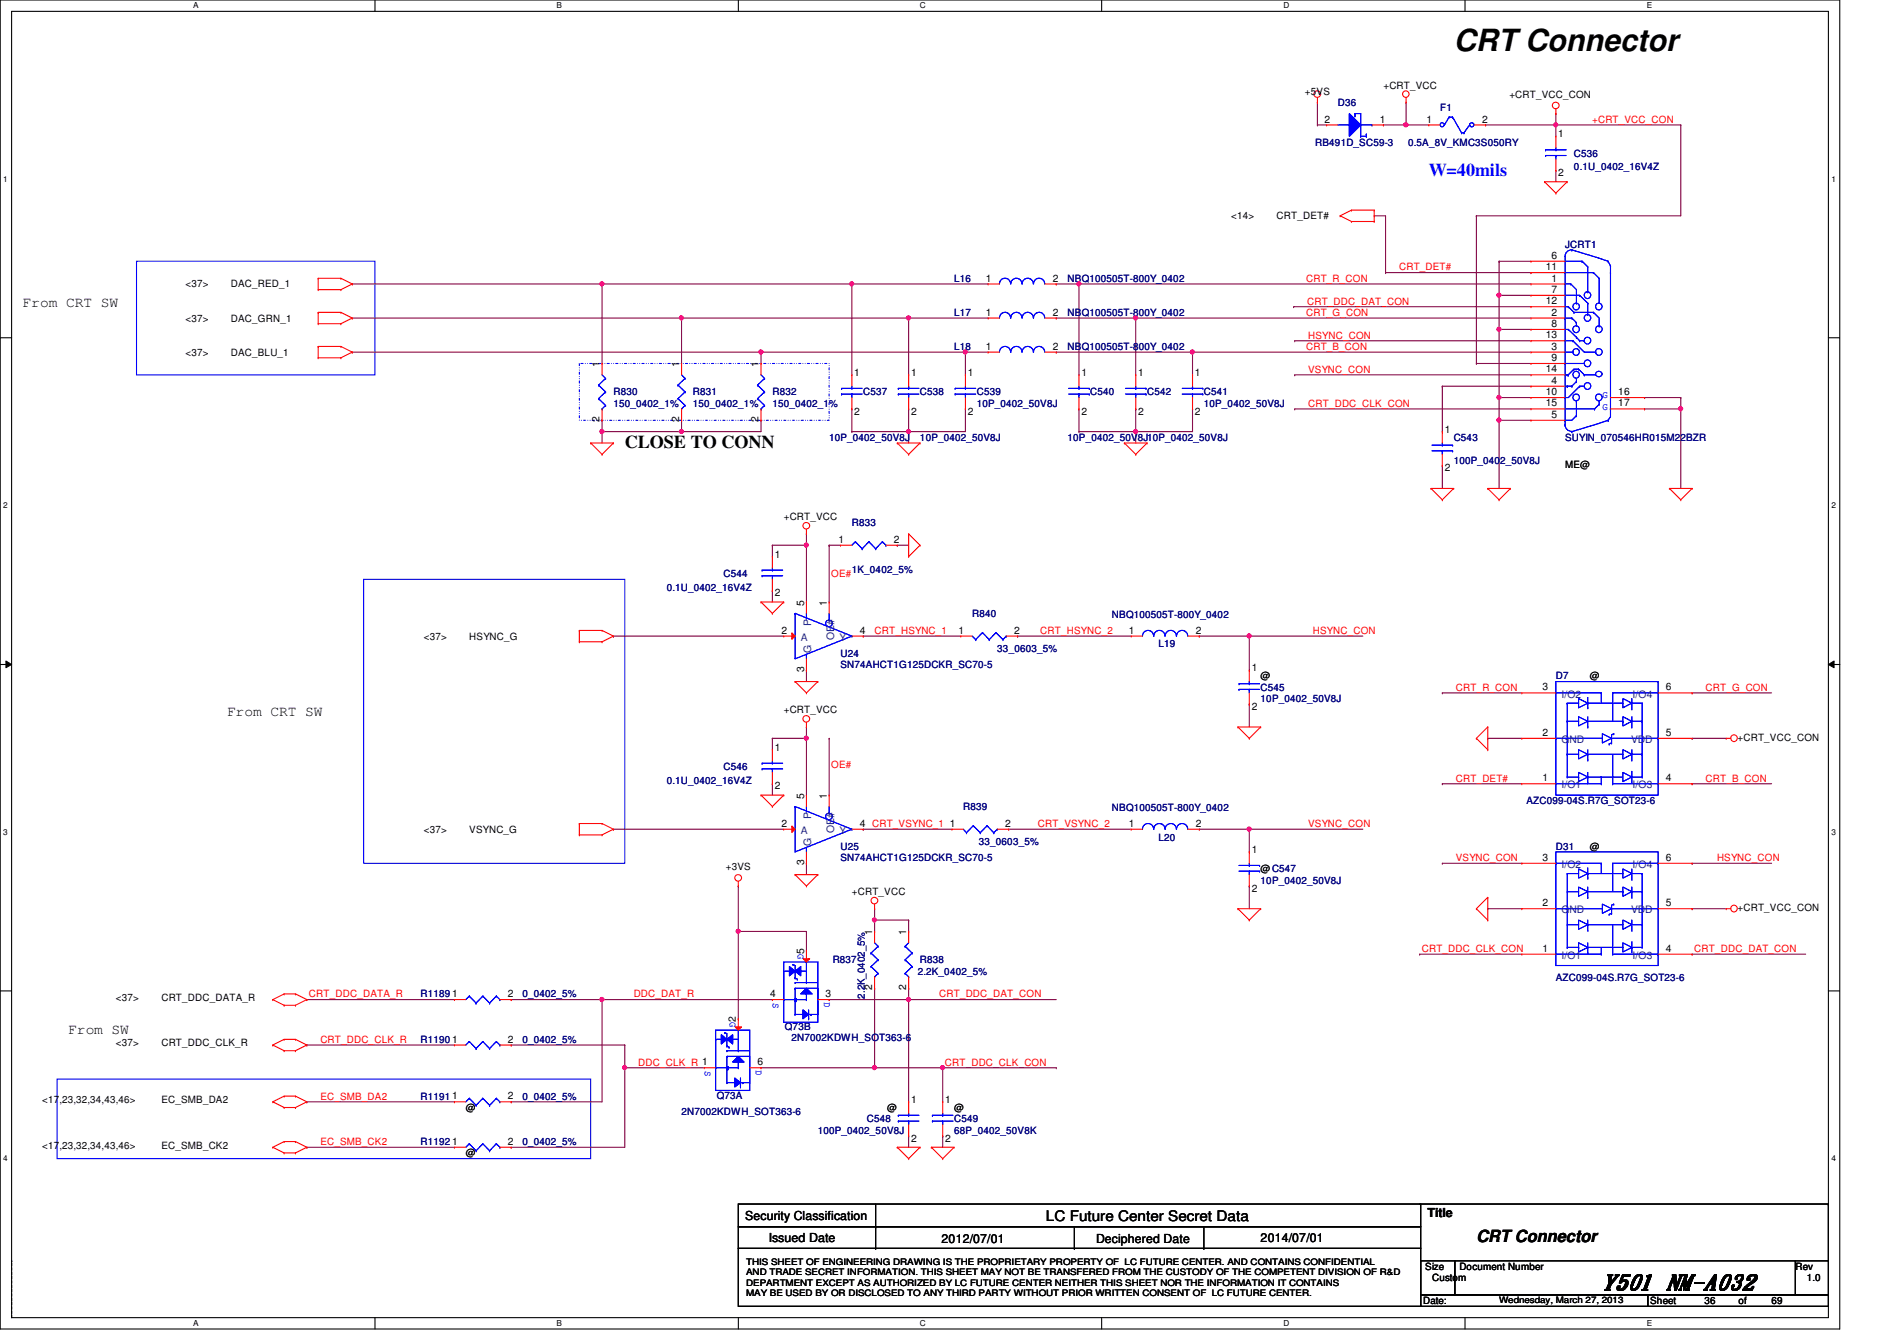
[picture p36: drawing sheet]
<svg xmlns="http://www.w3.org/2000/svg" width="297mm" height="210mm" viewBox="0 0 297 210" stroke-linecap="round" stroke-linejoin="round" font-family="sans-serif">
<defs><g id="words">
<text font-size="4.8" x="227.6" y="8">CRT Connector</text>
<text font-size="3.4" x="250.8" y="201.8">Y501 NM-A032</text>
<text font-size="2.8" fill="#00f" x="223.7" y="27.5">W=40mils</text>
<text font-size="2.8" x="97.8" y="70.1">CLOSE TO CONN</text>
<text font-size="2.6" x="231.2" y="194.4">CRT Connector</text>
<g font-size="2.3">
<text x="3.6" y="48.1">From CRT SW</text>
<text x="35.6" y="112.1">From CRT SW</text>
<text x="10.7" y="161.9">From SW</text>
<text x="163.8" y="191.1">LC Future Center Secret Data</text>
</g>
<g font-size="1.9">
<text x="116.7" y="191">Security Classification</text>
<text x="223.5" y="190.5">Title</text>
<text x="120.4" y="194.4">Issued Date</text>
<text x="147.4" y="194.5">2012/07/01</text>
<text x="171.6" y="194.5">Deciphered Date</text>
<text x="197.4" y="194.4">2014/07/01</text>
</g>
<g font-size="1.6">
<text x="204.3" y="14.9">+5VS</text>
<text x="216.6" y="13.9">+CRT_VCC</text>
<text x="236.3" y="15.3">+CRT_VCC_CON</text>
<text x="207.4" y="19.2">2</text>
<text x="216.1" y="19.2">1</text>
<text x="223.4" y="19.2">1</text>
<text x="232.1" y="19.2">2</text>
<text x="244" y="21.5">1</text>
<text x="244" y="27.6">2</text>
<text x="192.8" y="34.3">&lt;14&gt;</text>
<text x="199.9" y="34.3">CRT_DET#</text>
<text x="242.9" y="40.5">6</text>
<text x="29" y="45">&lt;37&gt;</text>
<text x="36.1" y="45">DAC_RED_1</text>
<text x="154.4" y="44.1">1</text>
<text x="164.8" y="44.1">2</text>
<text x="242.1" y="42.3">11</text>
<text x="242.1" y="47.6">12</text>
<text x="242.9" y="44.1">1</text>
<text x="242.9" y="45.8">7</text>
<text x="29" y="50.3">&lt;37&gt;</text>
<text x="36.1" y="50.3">DAC_GRN_1</text>
<text x="154.4" y="49.4">1</text>
<text x="164.8" y="49.4">2</text>
<text x="242.1" y="53">13</text>
<text x="242.9" y="49.4">2</text>
<text x="242.9" y="51.2">8</text>
<text x="29" y="55.7">&lt;37&gt;</text>
<text x="36.1" y="55.7">DAC_BLU_1</text>
<text x="93.9" y="57.4" transform="rotate(-90 93.9 57.4)">1</text>
<text x="106.3" y="57.4" transform="rotate(-90 106.3 57.4)">1</text>
<text x="118.8" y="57.4" transform="rotate(-90 118.8 57.4)">1</text>
<text x="133.8" y="58.8">1</text>
<text x="142.7" y="58.8">1</text>
<text x="151.5" y="58.8">1</text>
<text x="154.4" y="54.7">1</text>
<text x="164.8" y="54.7">2</text>
<text x="169.3" y="58.8">1</text>
<text x="178.2" y="58.8">1</text>
<text x="187.1" y="58.8">1</text>
<text x="242.1" y="58.3">14</text>
<text x="242.9" y="54.7">3</text>
<text x="242.9" y="56.5">9</text>
<text x="133.8" y="64.9">2</text>
<text x="142.7" y="64.9">2</text>
<text x="151.5" y="64.9">2</text>
<text x="169.3" y="64.9">2</text>
<text x="178.2" y="64.9">2</text>
<text x="187.1" y="64.9">2</text>
<text x="242.1" y="61.8">10</text>
<text x="242.1" y="63.6">15</text>
<text x="242.9" y="60.1">4</text>
<text x="242.9" y="65.4">5</text>
<text x="253.4" y="61.8">16</text>
<text x="253.4" y="63.6">17</text>
<text x="93.9" y="66.1" transform="rotate(-90 93.9 66.1)">2</text>
<text x="106.3" y="66.1" transform="rotate(-90 106.3 66.1)">2</text>
<text x="118.8" y="66.1" transform="rotate(-90 118.8 66.1)">2</text>
<text x="226.2" y="67.7">1</text>
<text x="226.2" y="73.8">2</text>
<text x="245.1" y="73.3">ME@</text>
<text x="122.7" y="81.4">+CRT_VCC</text>
<text x="121.3" y="87.3">1</text>
<text x="131.3" y="85">1</text>
<text x="140" y="85">2</text>
<text x="121.3" y="93.3">2</text>
<text x="125.9" y="94.8" transform="rotate(-90 125.9 94.8)">5</text>
<text x="129.5" y="94.8" transform="rotate(-90 129.5 94.8)">1</text>
<text x="66.4" y="100.1">&lt;37&gt;</text>
<text x="73.5" y="100.1">HSYNC_G</text>
<text x="122.4" y="99.2">2</text>
<text x="134.6" y="99.2">4</text>
<text x="150.1" y="99.2">1</text>
<text x="158.8" y="99.2">2</text>
<text x="176.8" y="99.2">1</text>
<text x="187.2" y="99.2">2</text>
<text x="125.9" y="105.2" transform="rotate(-90 125.9 105.2)">3</text>
<text x="196" y="105.1">1</text>
<text x="197.4" y="106.3">@</text>
<text x="249" y="106.3">@</text>
<text x="122.7" y="111.7">+CRT_VCC</text>
<text x="196" y="111.1">2</text>
<text x="241.5" y="108.1">3</text>
<text x="260.9" y="108.1">6</text>
<text x="121.3" y="117.5">1</text>
<text x="241.5" y="115.2">2</text>
<text x="260.9" y="115.2">5</text>
<text x="272.1" y="116">+CRT_VCC_CON</text>
<text x="121.3" y="123.6">2</text>
<text x="125.9" y="125" transform="rotate(-90 125.9 125)">5</text>
<text x="129.5" y="125" transform="rotate(-90 129.5 125)">1</text>
<text x="241.5" y="122.3">1</text>
<text x="260.9" y="122.3">4</text>
<text x="66.4" y="130.3">&lt;37&gt;</text>
<text x="73.5" y="130.3">VSYNC_G</text>
<text x="122.4" y="129.4">2</text>
<text x="134.6" y="129.4">4 CRT_VSYNC_1</text>
<text x="148.7" y="129.4">1</text>
<text x="157.4" y="129.4">2</text>
<text x="176.8" y="129.4">1</text>
<text x="187.2" y="129.4">2</text>
<text x="113.7" y="136.2">+3VS</text>
<text x="125.9" y="135.5" transform="rotate(-90 125.9 135.5)">3</text>
<text x="196" y="133.5">1</text>
<text x="197.4" y="136.6">@C547</text>
<text x="241.5" y="134.7">3</text>
<text x="249" y="133">@</text>
<text x="260.9" y="134.7">6</text>
<text x="133.4" y="140.1">+CRT_VCC</text>
<text x="196" y="139.6">2</text>
<text x="241.5" y="141.9">2</text>
<text x="260.9" y="141.9">5</text>
<text x="272.1" y="142.6">+CRT_VCC_CON</text>
<text x="125.9" y="149.4" transform="rotate(-90 125.9 149.4)">5</text>
<text x="136.6" y="146.3" transform="rotate(-90 136.6 146.3)">1</text>
<text x="141.9" y="146.3" transform="rotate(-90 141.9 146.3)">1</text>
<text x="241.5" y="149">1</text>
<text x="260.9" y="149">4</text>
<text x="136.6" y="155" transform="rotate(-90 136.6 155)">2</text>
<text x="141.9" y="155" transform="rotate(-90 141.9 155)">2</text>
<text x="18.2" y="156.7">&lt;37&gt;</text>
<text x="25.3" y="156.7">CRT_DDC_DATA_R</text>
<text x="70.8" y="156.1">1</text>
<text x="79.5" y="156.1">2</text>
<text x="115.2" y="160" transform="rotate(-90 115.2 160)">2</text>
<text x="120.6" y="156.1">4</text>
<text x="129.3" y="156.1">3</text>
<text x="18.2" y="163.8">&lt;37&gt;</text>
<text x="25.3" y="163.8">CRT_DDC_CLK_R</text>
<text x="70.8" y="163.2">1</text>
<text x="79.5" y="163.2">2</text>
<text x="118.6" y="166.8">6</text>
<text x="6.6" y="172.7">&lt;17,23,32,34,43,46&gt;</text>
<text x="25.3" y="172.7">EC_SMB_DA2</text>
<text x="70.8" y="172.1">1</text>
<text x="72.9" y="173.9">@</text>
<text x="79.5" y="172.1">2</text>
<text x="138.9" y="173.9">@</text>
<text x="142.7" y="172.6">1</text>
<text x="148" y="172.6">1</text>
<text x="149.4" y="173.9">@</text>
<text x="6.6" y="179.8">&lt;17,23,32,34,43,46&gt;</text>
<text x="25.3" y="179.8">EC_SMB_CK2</text>
<text x="70.8" y="179.2">1</text>
<text x="79.5" y="179.2">2</text>
<text x="142.7" y="178.7">2</text>
<text x="148" y="178.7">2</text>
<text x="72.9" y="181">@</text>
<text x="223.2" y="198.8">Size</text>
<text x="224.2" y="200.6">Custom</text>
<text x="228.5" y="198.8">Document Number</text>
<text x="281.1" y="198.8">Rev</text>
<text x="282.9" y="200.6">1.0</text>
<text x="222.8" y="204.1">Date:</text>
<text x="258.4" y="204.1">Sheet</text>
<text x="266.9" y="204.1">36</text>
<text x="272.2" y="204.1">of</text>
<text x="277.4" y="204.1">69</text>
</g>
<g font-size="1.6" fill="#000080">
<text x="209.5" y="16.6">D36</text>
<text x="225.5" y="17.4">F1</text>
<text x="205.9" y="22.8">RB491D_SC59-3</text>
<text x="220.5" y="22.8">0.5A_8V_KMC3S050RY</text>
<text x="246.5" y="24.6">C536</text>
<text x="246.5" y="26.7">0.1U_0402_16V4Z</text>
<text x="245.1" y="38.8">JCRT1</text>
<text x="149.4" y="44.1">L16</text>
<text x="167.2" y="44.1">NBQ100505T-800Y_0402</text>
<text x="149.4" y="49.4">L17</text>
<text x="167.2" y="49.4">NBQ100505T-800Y_0402</text>
<text x="149.4" y="54.8">L18</text>
<text x="167.2" y="54.8">NBQ100505T-800Y_0402</text>
<text x="96.1" y="61.9">R830</text>
<text x="96.1" y="63.7">150_0402_1%</text>
<text x="108.5" y="61.9">R831</text>
<text x="108.5" y="63.7">150_0402_1%</text>
<text x="120.9" y="61.9">R832</text>
<text x="120.9" y="63.7">150_0402_1%</text>
<text x="135.2" y="61.9">C537</text>
<text x="144.1" y="61.9">C538</text>
<text x="152.9" y="61.9">C539</text>
<text x="152.9" y="63.7">10P_0402_50V8J</text>
<text x="170.7" y="61.9">C540</text>
<text x="179.6" y="61.9">C542</text>
<text x="188.5" y="61.9">C541</text>
<text x="188.5" y="63.7">10P_0402_50V8J</text>
<text x="129.8" y="69">10P_0402_50V8J</text>
<text x="144.1" y="69">10P_0402_50V8J</text>
<text x="167.2" y="69">10P_0402_50V8J10P_0402_50V8J</text>
<text x="227.6" y="69">C543</text>
<text x="245.1" y="69">SUYIN_070546HR015M22BZR</text>
<text x="227.6" y="72.6">100P_0402_50V8J</text>
<text x="133.4" y="82.3">R833</text>
<text x="133.4" y="89.6">1K_0402_5%</text>
<text x="104.4" y="92.5">0.1U_0402_16V4Z</text>
<text x="113.3" y="90.3">C544</text>
<text x="152.2" y="96.6">R840</text>
<text x="174.1" y="96.7">NBQ100505T-800Y_0402</text>
<text x="181.4" y="101.3">L19</text>
<text x="131.6" y="102.8">U24</text>
<text x="131.6" y="104.6">SN74AHCT1G125DCKR_SC70-5</text>
<text x="156.2" y="102.1">33_0603_5%</text>
<text x="243.6" y="106.3">D7</text>
<text x="197.4" y="108.1">C545</text>
<text x="197.4" y="109.9">10P_0402_50V8J</text>
<text x="104.4" y="122.7">0.1U_0402_16V4Z</text>
<text x="113.3" y="120.6">C546</text>
<text x="239" y="125.9">AZC099-04S.R7G_SOT23-6</text>
<text x="150.8" y="126.8">R839</text>
<text x="174.1" y="127">NBQ100505T-800Y_0402</text>
<text x="181.4" y="131.6">L20</text>
<text x="131.6" y="133">U25</text>
<text x="131.6" y="134.8">SN74AHCT1G125DCKR_SC70-5</text>
<text x="153.3" y="132.3">33_0603_5%</text>
<text x="243.6" y="133">D31</text>
<text x="197.4" y="138.3">10P_0402_50V8J</text>
<text x="130.4" y="150.8">R837</text>
<text x="143.7" y="152.6">2.2K_0402_5%</text>
<text x="144.1" y="150.8">R838</text>
<text x="243.6" y="153.6">AZC099-04S.R7G_SOT23-6</text>
<text x="65.8" y="156.1">R1189</text>
<text x="81.8" y="156.1">0_0402_5%</text>
<text x="122.9" y="161.3">Q73B</text>
<text x="135.4" y="156.3" transform="rotate(-90 135.4 156.3)">2.2K_0402_5%</text>
<text x="65.8" y="163.2">R1190</text>
<text x="81.8" y="163.2">0_0402_5%</text>
<text x="123.9" y="162.9">2N7002KDWH_SOT363-6</text>
<text x="65.8" y="172.1">R1191</text>
<text x="81.8" y="172.1">0_0402_5%</text>
<text x="112.2" y="172">Q73A</text>
<text x="65.8" y="179.2">R1192</text>
<text x="81.8" y="179.2">0_0402_5%</text>
<text x="106.7" y="174.5">2N7002KDWH_SOT363-6</text>
<text x="128.1" y="177.5">100P_0402_50V8J</text>
<text x="135.7" y="175.7">C548</text>
<text x="149.4" y="175.7">C549</text>
<text x="149.4" y="177.5">68P_0402_50V8K</text>
</g>
<g font-size="1.6" fill="#f00">
<text x="249.3" y="19.2">+CRT_VCC_CON</text>
<text x="204.5" y="44.1">CRT_R_CON</text>
<text x="204.7" y="47.7">CRT_DDC_DAT_CON</text>
<text x="219.1" y="42.3">CRT_DET#</text>
<text x="204.5" y="49.4">CRT_G_CON</text>
<text x="204.8" y="53">HSYNC_CON</text>
<text x="204.5" y="54.8">CRT_B_CON</text>
<text x="204.8" y="58.3">VSYNC_CON</text>
<text x="204.8" y="63.7">CRT_DDC_CLK_CON</text>
<text x="130.2" y="90.3">OE#</text>
<text x="136.9" y="99.2">CRT_HSYNC_1</text>
<text x="162.9" y="99.2">CRT_HSYNC_2</text>
<text x="205.6" y="99.2">HSYNC_CON</text>
<text x="228" y="108.1">CRT_R_CON</text>
<text x="267.1" y="108.1">CRT_G_CON</text>
<text x="130.2" y="120.2">OE#</text>
<text x="228" y="122.3">CRT_DET#</text>
<text x="267.1" y="122.3">CRT_B_CON</text>
<text x="162.5" y="129.5">CRT_VSYNC_2</text>
<text x="204.8" y="129.5">VSYNC_CON</text>
<text x="228" y="134.8">VSYNC_CON</text>
<text x="268.9" y="134.8">HSYNC_CON</text>
<text x="222.6" y="149">CRT_DDC_CLK_CON</text>
<text x="265.3" y="149">CRT_DDC_DAT_CON</text>
<text x="48.4" y="156.1">CRT_DDC_DATA_R</text>
<text x="99.2" y="156.1">DDC_DAT_R</text>
<text x="147.1" y="156.1">CRT_DDC_DAT_CON</text>
<text x="50.2" y="163.2">CRT_DDC_CLK_R</text>
<text x="99.9" y="166.8">DDC_CLK_R 1</text>
<text x="148" y="166.8">CRT_DDC_CLK_CON</text>
<text x="50.2" y="172.1">EC_SMB_DA2</text>
<text x="50.2" y="179.2">EC_SMB_CK2</text>
</g>
<g font-size="1.6" fill="#00f">
<text x="250.9" y="62.2">G</text>
<text x="250.9" y="64.2">G</text>
<text x="124.9" y="149.4" transform="rotate(90 124.9 149.4)">G</text>
<text x="114.3" y="160" transform="rotate(90 114.3 160)">G</text>
<text x="121" y="157" transform="rotate(90 121 157)">S</text>
<text x="129" y="156.8" transform="rotate(90 129 156.8)">D</text>
<text x="110.4" y="167.7" transform="rotate(90 110.4 167.7)">S</text>
<text x="118.4" y="167.5" transform="rotate(90 118.4 167.5)">D</text>
</g>
<g font-size="1.6" fill="#004080">
<text x="125.4" y="100.3">A</text>
<text x="127" y="98" transform="rotate(-90 127 98)">P</text>
<text x="130.6" y="100.2" transform="rotate(-90 130.6 100.2)">OE#</text>
<text x="131.4" y="100.3">Y</text>
<text x="127" y="102.2" transform="rotate(-90 127 102.2)">G</text>
<text x="244.5" y="109.2">I/O2</text>
<text x="255.6" y="109.2">I/O4</text>
<text x="244.5" y="116.3">GND</text>
<text x="255.4" y="116.3">VDD</text>
<text x="244.5" y="123.4">I/O1</text>
<text x="255.6" y="123.4">I/O3</text>
<text x="125.4" y="130.5">A</text>
<text x="127" y="128.2" transform="rotate(-90 127 128.2)">P</text>
<text x="130.6" y="130.4" transform="rotate(-90 130.6 130.4)">OE#</text>
<text x="131.4" y="130.5">Y</text>
<text x="127" y="132.5" transform="rotate(-90 127 132.5)">G</text>
<text x="244.5" y="135.8">I/O2</text>
<text x="255.6" y="135.8">I/O4</text>
<text x="244.5" y="143">GND</text>
<text x="255.4" y="143">VDD</text>
<text x="244.5" y="150.1">I/O1</text>
<text x="255.6" y="150.1">I/O3</text>
</g>
<g font-size="1.4">
<text x="116.8" y="198">THIS SHEET OF ENGINEERING DRAWING IS THE PROPRIETARY PROPERTY OF LC FUTURE CENTER. AND CONTAINS CONFIDENTIAL</text>
<text x="116.8" y="199.6">AND TRADE SECRET INFORMATION. THIS SHEET MAY NOT BE TRANSFERED FROM THE CUSTODY OF THE COMPETENT DIVISION OF R&amp;D</text>
<text x="116.8" y="201.3">DEPARTMENT EXCEPT AS AUTHORIZED BY LC FUTURE CENTER NEITHER THIS SHEET NOR THE INFORMATION IT CONTAINS</text>
<text x="116.8" y="202.9">MAY BE USED BY OR DISCLOSED TO ANY THIRD PARTY WITHOUT PRIOR WRITTEN CONSENT OF LC FUTURE CENTER.</text>
<text x="234.7" y="204">Wednesday, March 27, 2013</text>
</g>
<g font-size="1.3">
<text x="30.3" y="1.3">A</text>
<text x="87.2" y="1.3">B</text>
<text x="144.1" y="1.3">C</text>
<text x="201" y="1.3">D</text>
<text x="257.8" y="1.3">E</text>
<text x=".5" y="28.4">1</text>
<text x="286.8" y="28.4">1</text>
<text x=".5" y="79.5">2</text>
<text x="286.8" y="79.5">2</text>
<text x=".5" y="130.7">3</text>
<text x="286.8" y="130.7">3</text>
<text x=".5" y="181.8">4</text>
<text x="286.8" y="181.8">4</text>
<text x="30.3" y="207.6">A</text>
<text x="87.2" y="207.6">B</text>
<text x="144.1" y="207.6">C</text>
<text x="201" y="207.6">D</text>
<text x="257.8" y="207.6">E</text>
</g>
</g></defs>
<path d="M0 0h288.1v208h-288.1zM1.8 1.8h284.5v204.4h-284.5z" fill="none" stroke="#000" stroke-width=".17"/>
<g fill="#fff">
<path d="M30.3 .2h.8v1.4h-.8z"/>
<path d="M30.3 206.4h.8v1.4h-.8z"/>
</g>
<path d="M58.7 0v1.8M58.7 206.2v1.8" fill="none" stroke="#000" stroke-width=".17"/>
<g fill="#fff">
<path d="M87.2 .2h.8v1.4h-.8z"/>
<path d="M87.2 206.4h.8v1.4h-.8z"/>
</g>
<path d="M115.6 0v1.8M115.6 206.2v1.8" fill="none" stroke="#000" stroke-width=".17"/>
<g fill="#fff">
<path d="M144.1 .2h.8v1.4h-.8z"/>
<path d="M144.1 206.4h.8v1.4h-.8z"/>
</g>
<path d="M172.5 0v1.8M172.5 206.2v1.8" fill="none" stroke="#000" stroke-width=".17"/>
<g fill="#fff">
<path d="M201 .2h.8v1.4h-.8z"/>
<path d="M201 206.4h.8v1.4h-.8z"/>
</g>
<path d="M229.4 0v1.8M229.4 206.2v1.8" fill="none" stroke="#000" stroke-width=".17"/>
<g fill="#fff">
<path d="M257.8 .2h.9v1.4h-.9z"/>
<path d="M257.8 206.4h.9v1.4h-.9z"/>
<path d="M.5 27.3h.7v1.4h-.7z"/>
<path d="M286.8 27.3h.6v1.4h-.6z"/>
<path d="M.5 78.4h.7v1.4h-.7z"/>
<path d="M286.8 78.4h.6v1.4h-.6z"/>
</g>
<path d="M0 52.9h1.8M286.3 52.9h1.8" fill="none" stroke="#000" stroke-width=".17"/>
<g fill="#fff">
<path d="M.5 129.5h.7v1.4h-.7z"/>
<path d="M286.8 129.5h.6v1.4h-.6z"/>
</g>
<path d="M0 104h1.8M286.3 104h1.8" fill="none" stroke="#000" stroke-width=".17"/>
<path d="M.9 103.5l.9 .5-.9 .5zM286.3 104l.9-.5v1z" fill="#000"/>
<path d="M.9 103.5l.9 .5-.9 .5zM286.3 104l.9-.5v1z" fill="none" stroke="#000" stroke-width=".16"/>
<g fill="#fff">
<path d="M.5 180.6h.7v1.4h-.7z"/>
<path d="M286.8 180.6h.6v1.4h-.6z"/>
</g>
<path d="M0 155.1h1.8M286.3 155.1h1.8" fill="none" stroke="#000" stroke-width=".17"/>
<path d="M1.8 197.4h.1M1.8 206.2v-8.8" fill="none" stroke="#000" stroke-width=".17" stroke-dasharray=".3 .3"/>
<path d="M90.7 56.9h39.1v8.9h-39.1z" fill="none" stroke="#00f" stroke-width=".17" stroke-dasharray=".3 .3 0 .3 0 .3"/>
<path d="M21.4 40.9h37.3v17.8h-37.3zM56.9 90.7h40.9v44.4h-40.9zM8.9 168.9h83.6v12.5h-83.6z" fill="none" stroke="#00f" stroke-width=".17"/>
<g fill="none" stroke="#800040" stroke-width=".17">
<path d="M231.2 33.8h.1M231.2 33.8h32M231.2 33.8v23.1M133.4 44.4h.1M133.4 44.4h21.3M186.7 55.1h.1M186.7 55.1v3.6M202.6 48h.1M202.6 48h37.1M94.3 65.8h.1M94.3 65.8v1.8M106.7 65.8h.1"/>
<path d="M106.7 65.8v1.8M119.2 65.8h.1M119.2 65.8v1.8M129.8 156.5h.1M129.8 156.5h35.6M136.9 142.2h.1M136.9 142.2v1.8M142.3 156.5h.1M142.3 154.7h.1M142.3 154.7v1.8"/>
</g>
<circle cx="133.4" cy="44.4" r=".32" fill="#f0f"/>
<circle cx="133.4" cy="44.4" r=".32" fill="none" stroke="#f0f" stroke-width=".17"/>
<path d="M151.2 55.1h.1M151.2 55.1h3.5" fill="none" stroke="#800040" stroke-width=".17"/>
<circle cx="151.1" cy="55.1" r=".32" fill="#f0f"/>
<circle cx="151.1" cy="55.1" r=".32" fill="none" stroke="#f0f" stroke-width=".17"/>
<path d="M133.4 44.4h.1M133.4 44.4v14.3M142.3 49.8h.1M142.3 49.8v8.9M142.3 49.8h12.4" fill="none" stroke="#800040" stroke-width=".17"/>
<circle cx="142.3" cy="49.8" r=".32" fill="#f0f"/>
<circle cx="142.3" cy="49.8" r=".32" fill="none" stroke="#f0f" stroke-width=".17"/>
<g fill="none" stroke="#800040" stroke-width=".17">
<path d="M220.2 16h.1M220.2 16v3.6M243.6 19.6h.1M243.6 19.6v1.7M263.2 19.6h.1M263.2 19.6v14.2M151.2 55.1h.1M151.2 55.1v3.6M165.4 55.1h.1M165.4 49.8h.1M165.4 55.1h21.3M165.4 49.8h12.4"/>
<path d="M177.8 49.8h.1M177.8 49.8v8.9M142.3 67.6h.1M142.3 67.6v1.7M151.2 64h.1M151.2 64v3.6M202.7 64h.1M202.7 64h37M115.6 145.8h.1M115.6 145.8h10.7"/>
</g>
<circle cx="177.8" cy="49.8" r=".32" fill="#f0f"/>
<circle cx="177.8" cy="49.8" r=".32" fill="none" stroke="#f0f" stroke-width=".17"/>
<path d="M243.6 26.7h.1M243.6 26.7v1.7M106.7 49.8h.1M106.7 49.8v7.1" fill="none" stroke="#800040" stroke-width=".17"/>
<circle cx="106.7" cy="49.8" r=".32" fill="#f0f"/>
<circle cx="106.7" cy="49.8" r=".32" fill="none" stroke="#f0f" stroke-width=".17"/>
<path d="M94.3 44.4h.1M94.3 44.4v12.5M119.2 55.1h.1M119.2 55.1v1.8" fill="none" stroke="#800040" stroke-width=".17"/>
<circle cx="94.2" cy="44.4" r=".32" fill="#f0f"/>
<circle cx="94.2" cy="44.4" r=".32" fill="none" stroke="#f0f" stroke-width=".17"/>
<path d="M119.2 55.1h.1M119.2 55.1h32M195.6 110.2h.1M195.6 110.2v3.6M195.6 138.7h.1M195.6 138.7v3.5" fill="none" stroke="#800040" stroke-width=".17"/>
<circle cx="119.1" cy="55.1" r=".32" fill="#f0f"/>
<circle cx="119.1" cy="55.1" r=".32" fill="none" stroke="#f0f" stroke-width=".17"/>
<path d="M94.3 44.4h.1M94.3 44.4h39.1M106.7 49.8h.1M106.7 49.8h35.6M168.9 44.4h.1M168.9 44.4v14.3M168.9 64h.1M168.9 64v3.6M177.8 64h.1M177.8 64v3.6M126.3 145.8h.1M126.3 145.8v3" fill="none" stroke="#800040" stroke-width=".17"/>
<circle cx="168.9" cy="44.4" r=".32" fill="#f0f"/>
<circle cx="168.9" cy="44.4" r=".32" fill="none" stroke="#f0f" stroke-width=".17"/>
<path d="M142.3 156.5h.1M142.3 156.5v16M142.3 177.8h.1M142.3 177.8v1.8M147.6 177.8h.1M147.6 177.8v1.8" fill="none" stroke="#800040" stroke-width=".17"/>
<circle cx="142.3" cy="156.4" r=".32" fill="#f0f"/>
<circle cx="142.3" cy="156.4" r=".32" fill="none" stroke="#f0f" stroke-width=".17"/>
<path d="M136.9 167.1h.1M136.9 167.1h10.7M147.6 167.1h.1M147.6 167.1v5.4" fill="none" stroke="#800040" stroke-width=".17"/>
<circle cx="147.6" cy="167.1" r=".32" fill="#f0f"/>
<circle cx="147.6" cy="167.1" r=".32" fill="none" stroke="#f0f" stroke-width=".17"/>
<circle cx="136.9" cy="167.1" r=".32" fill="#f0f"/>
<circle cx="136.9" cy="167.1" r=".32" fill="none" stroke="#f0f" stroke-width=".17"/>
<g fill="none" stroke="#800040" stroke-width=".17">
<path d="M206.3 16h.1M206.3 19.6h.1M206.3 16v3.6M206.3 19.6h1.4M165.4 44.4h.1M165.4 44.4h74.3M168.9 44.4h.1M177.8 49.8h.1M177.8 49.8h61.9M202.7 53.3h.1M202.7 58.7h.1M202.7 53.3h37"/>
<path d="M202.7 58.7h37M234.7 40.9h.1M234.7 40.9v5.3M257.5 64h.1M257.5 64h5.7M147.6 167.1h17.8M165.4 167.1h.1"/>
</g>
<circle cx="263.2" cy="64" r=".32" fill="#f0f"/>
<circle cx="263.2" cy="64" r=".32" fill="none" stroke="#f0f" stroke-width=".17"/>
<path d="M186.7 55.1h.1M186.7 55.1h53" fill="none" stroke="#800040" stroke-width=".17"/>
<circle cx="186.7" cy="55.1" r=".32" fill="#f0f"/>
<circle cx="186.7" cy="55.1" r=".32" fill="none" stroke="#f0f" stroke-width=".17"/>
<path d="M231.2 56.9h.1M231.2 56.9h8.5M225.8 60.5h.1M225.8 72.9h.1M225.8 60.5h13.9M225.8 60.5v7.1M225.8 72.9v3.6M234.7 62.2h.1M234.7 62.2v3.6" fill="none" stroke="#800040" stroke-width=".17"/>
<circle cx="234.7" cy="62.2" r=".32" fill="#f0f"/>
<circle cx="234.7" cy="62.2" r=".32" fill="none" stroke="#f0f" stroke-width=".17"/>
<path d="M216.6 19.6h.1M216.6 19.6h3.6M234.7 65.8h.1M234.7 65.8v10.7M234.7 65.8h5M195.6 129.8h.1M195.6 129.8v3.5" fill="none" stroke="#800040" stroke-width=".17"/>
<circle cx="234.7" cy="65.8" r=".32" fill="#f0f"/>
<circle cx="234.7" cy="65.8" r=".32" fill="none" stroke="#f0f" stroke-width=".17"/>
<path d="M94.3 67.6h.1M94.3 67.6h12.4" fill="none" stroke="#800040" stroke-width=".17"/>
<circle cx="94.2" cy="67.5" r=".32" fill="#f0f"/>
<circle cx="94.2" cy="67.5" r=".32" fill="none" stroke="#f0f" stroke-width=".17"/>
<path d="M177.8 67.6h.1M177.8 67.6h8.9" fill="none" stroke="#800040" stroke-width=".17"/>
<circle cx="177.8" cy="67.5" r=".32" fill="#f0f"/>
<circle cx="177.8" cy="67.5" r=".32" fill="none" stroke="#f0f" stroke-width=".17"/>
<path d="M234.7 40.9h.1M234.7 46.2h.1M234.7 40.9h5M234.7 46.2v5.4M133.4 67.6h.1M133.4 67.6h8.9M186.7 64h.1M186.7 64v3.6M257.5 62.2h.1M257.5 62.2h5.7" fill="none" stroke="#800040" stroke-width=".17"/>
<circle cx="234.7" cy="46.2" r=".32" fill="#f0f"/>
<circle cx="234.7" cy="46.2" r=".32" fill="none" stroke="#f0f" stroke-width=".17"/>
<path d="M220.2 19.6h.1M220.2 19.6h3.5" fill="none" stroke="#800040" stroke-width=".17"/>
<circle cx="220.1" cy="19.5" r=".33" fill="#f0f"/>
<circle cx="220.1" cy="19.5" r=".33" fill="none" stroke="#f0f" stroke-width=".17"/>
<path d="M136.9 144h.1M136.9 144h5.4" fill="none" stroke="#800040" stroke-width=".17"/>
<circle cx="136.9" cy="144" r=".32" fill="#f0f"/>
<circle cx="136.9" cy="144" r=".32" fill="none" stroke="#f0f" stroke-width=".17"/>
<path d="M195.6 129.8h.1M195.6 129.8h17.8" fill="none" stroke="#800040" stroke-width=".17"/>
<circle cx="195.6" cy="129.8" r=".32" fill="#f0f"/>
<circle cx="195.6" cy="129.8" r=".32" fill="none" stroke="#f0f" stroke-width=".17"/>
<path d="M106.7 67.6h.1M106.7 67.6h12.5" fill="none" stroke="#800040" stroke-width=".17"/>
<circle cx="106.7" cy="67.5" r=".32" fill="#f0f"/>
<circle cx="106.7" cy="67.5" r=".32" fill="none" stroke="#f0f" stroke-width=".17"/>
<path d="M94.3 67.6h.1M94.3 67.6v1.7M234.7 62.2h.1M234.7 62.2h5M195.6 99.6h.1M195.6 99.6h17.8" fill="none" stroke="#800040" stroke-width=".17"/>
<circle cx="195.6" cy="99.5" r=".32" fill="#f0f"/>
<circle cx="195.6" cy="99.5" r=".32" fill="none" stroke="#f0f" stroke-width=".17"/>
<path d="M234.7 51.6h.1M234.7 51.6h5M142.3 64h.1M142.3 64v3.6" fill="none" stroke="#800040" stroke-width=".17"/>
<circle cx="234.7" cy="51.5" r=".32" fill="#f0f"/>
<circle cx="234.7" cy="51.5" r=".32" fill="none" stroke="#f0f" stroke-width=".17"/>
<g fill="none" stroke="#800040" stroke-width=".17">
<path d="M234.7 51.6h.1M234.7 46.2h.1M234.7 51.6v10.6M234.7 46.2h5M133.4 64h.1M133.4 64v3.6M142.3 67.6h.1M142.3 67.6h8.9M195.6 99.6h.1M195.6 99.6v5.3M136.9 144h.1M136.9 144v1.8"/>
<path d="M142.3 144h.1M142.3 144v1.8"/>
</g>
<circle cx="142.3" cy="67.5" r=".32" fill="#f0f"/>
<circle cx="142.3" cy="67.5" r=".32" fill="none" stroke="#f0f" stroke-width=".17"/>
<g fill="none" stroke="#800040" stroke-width=".17">
<path d="M168.9 67.6h.1M168.9 67.6h8.9M177.8 67.6h.1M177.8 67.6v1.7M126.3 85.3h.1M126.3 85.3v8.9M129.8 85.3h.1M129.8 85.3h1.8M140.5 85.3h.1M140.5 85.3h1.8M187.8 99.6h.1M187.8 99.6h7.8"/>
<path d="M120.9 115.6h.1M120.9 115.6v1.7M187.8 129.8h.1M187.8 129.8h7.8"/>
</g>
<circle cx="126.3" cy="85.3" r=".32" fill="#f0f"/>
<circle cx="126.3" cy="85.3" r=".32" fill="none" stroke="#f0f" stroke-width=".17"/>
<path d="M120.9 92.5h.1M120.9 85.3h.1M120.9 85.3v1.8M120.9 92.5v1.7M120.9 85.3h5.4M120.9 115.6h.1M120.9 115.6h5.4M126.3 115.6h.1M126.3 115.6v8.9M120.9 122.7h.1M120.9 122.7v1.8" fill="none" stroke="#800040" stroke-width=".17"/>
<circle cx="126.3" cy="115.5" r=".32" fill="#f0f"/>
<circle cx="126.3" cy="115.5" r=".32" fill="none" stroke="#f0f" stroke-width=".17"/>
<g fill="none" stroke="#800040" stroke-width=".17">
<path d="M215.2 33.8h.1M215.2 33.8h1.8v8.9M217 42.7h.1M217 42.7h22.7M239.7 42.7h.1M263.2 64h.1M263.2 62.2h.1M263.2 62.2v14.3M126.3 83.6h.1M126.3 83.6v1.7M129.8 85.3h.1M129.8 85.3v8.9"/>
<path d="M135.2 99.6h.1M135.2 99.6h15.2M159.3 99.6h.1M159.3 99.6h17.8M126.3 113.8h.1M126.3 104.9h.1M126.3 104.9v1.8M126.3 113.8v1.8M129.8 115.6h.1M129.8 115.6v8.9M115.6 138.7h.1M115.6 138.7v20.8"/>
<path d="M126.3 135.1h.1M126.3 135.1v1.8M135.2 129.8h.1M135.2 129.8h13.9M157.9 129.8h.1M157.9 129.8h19.2M225.8 135.1h.1M225.8 135.1h12.5M265 135.1h.1M265 135.1h12.4M48 156.5h.1M48 156.5h23.2"/>
<path d="M94.3 156.5h.1M94.3 156.5h26.6M115.6 159.5h.1M136.9 154.7h.1M136.9 154.7v12.4h-17.7M222.3 149.4h.1M222.3 149.4h16M233 142.2h.1M233 142.2h5.3M265 149.4h.1M265 142.2h.1M265 149.4h17.7"/>
<path d="M265 142.2h5.3M48 163.6h.1M48 163.6h23.2M80 163.6h.1M80 163.6h17.8M97.8 167.1h.1M97.8 163.6h.1M97.8 167.1h12.5M97.8 163.6v3.5M119.2 167.1h.1"/>
</g>
<circle cx="115.6" cy="145.8" r=".32" fill="#f0f"/>
<circle cx="115.6" cy="145.8" r=".32" fill="none" stroke="#f0f" stroke-width=".17"/>
<path d="M243.6 19.6h.1M243.6 19.6h19.6M55.2 44.4h.1M55.2 55.1h.1M55.2 49.8h.1M55.2 44.4h39.1M55.2 55.1h64M55.2 49.8h51.5M96.1 99.6h.1M96.1 99.6h26.6M96.1 129.8h.1M96.1 129.8h26.6" fill="none" stroke="#800040" stroke-width=".17"/>
<circle cx="243.6" cy="19.5" r=".32" fill="#f0f"/>
<circle cx="243.6" cy="19.5" r=".32" fill="none" stroke="#f0f" stroke-width=".17"/>
<path d="M232.6 19.6h.1M243.6 17.8h.1M243.6 17.8v1.8h-11M97.8 167.1h.1M97.8 167.1v12.5" fill="none" stroke="#800040" stroke-width=".17"/>
<circle cx="97.8" cy="167.1" r=".32" fill="#f0f"/>
<circle cx="97.8" cy="167.1" r=".32" fill="none" stroke="#f0f" stroke-width=".17"/>
<path d="M94.3 156.5h.1M94.3 156.5v16h-14.3M48 172.5h.1M48 172.5h23.2M80 172.5h.1M80 179.6h.1M80 179.6h17.8" fill="none" stroke="#800040" stroke-width=".17"/>
<circle cx="94.2" cy="156.4" r=".32" fill="#f0f"/>
<circle cx="94.2" cy="156.4" r=".32" fill="none" stroke="#f0f" stroke-width=".17"/>
<g fill="none" stroke="#800040" stroke-width=".17">
<path d="M225.8 108.5h.1M225.8 108.5h12.5M233 115.6h.1M233 115.6h5.3M265 108.5h.1M265 115.6h.1M265 108.5h12.4M265 115.6h5.3M225.8 122.7h.1M225.8 122.7h12.5M265 122.7h.1M265 122.7h12.4"/>
<path d="M80 156.5h.1M80 156.5h14.3M48 179.6h.1M48 179.6h23.2"/>
</g>
<g fill="none" stroke="#f00" stroke-width=".17">
<path d="M206.3 16h.1M206.3 15.3v.7M220.2 16h.1M220.2 15.3v.7M243.6 17.8h.1M243.6 17.1v.7M209.8 33.8h.1M209.8 33.8l1.8 .9M211.6 34.7h.1M211.6 32.9h.1M211.6 34.7h3.6M211.6 32.9l-1.8 .9"/>
<path d="M211.6 32.9h3.6M215.2 32.9h.1M215.2 34.7h.1M215.2 32.9v1.8M241.8 28.4h.1M241.8 28.4h3.6M241.8 28.4l1.8 1.8M243.6 30.2h.1M245.4 28.4h.1M245.4 28.4l-1.8 1.8M49.8 54.2h.1M49.8 56h.1"/>
<path d="M49.8 48.9h.1M49.8 50.7h.1M49.8 43.6h.1M49.8 45.3h.1M49.8 54.2h3.6M49.8 43.6v1.7M49.8 48.9v1.8M49.8 54.2v1.8M49.8 56h3.6M49.8 48.9h3.6M49.8 50.7h3.6M49.8 43.6h3.6"/>
<path d="M49.8 45.3h3.6M53.4 54.2h.1M53.4 56h.1M53.4 48.9h.1M53.4 50.7h.1M53.4 43.6h.1M53.4 45.3h.1M53.4 54.2l1.8 .9M53.4 48.9l1.8 .9M53.4 43.6l1.8 .8M55.2 55.1h.1M55.2 49.8h.1"/>
<path d="M55.2 44.4h.1M55.2 55.1l-1.8 .9M55.2 49.8l-1.8 .9M55.2 44.4l-1.8 .9M154.7 44.4h.1M154.7 44.4h1.8M163.6 44.4h1.8M165.4 44.4h.1M92.5 69.3h.1M92.5 69.3h3.6M92.5 69.3l1.8 1.8M94.3 71.1h.1"/>
<path d="M96.1 69.3h.1M96.1 69.3l-1.8 1.8M140.5 69.3h.1M140.5 69.3h3.6M140.5 69.3l1.8 1.8M142.3 71.1h.1M144.1 69.3h.1M144.1 69.3l-1.8 1.8M176.1 69.3h.1M176.1 69.3h3.5M176.1 69.3l1.7 1.8M177.8 71.1h.1"/>
<path d="M179.6 69.3h.1M179.6 69.3l-1.8 1.8M224.1 76.5h.1M224.1 76.5h3.5M224.1 76.5l1.7 1.7M225.8 78.2h.1M227.6 76.5h.1M227.6 76.5l-1.8 1.7M233 76.5h.1M233 76.5h3.5M233 76.5l1.7 1.7M234.7 78.2h.1"/>
<path d="M236.5 76.5h.1M236.5 76.5l-1.8 1.7M261.4 76.5h.1M261.4 76.5h3.6M261.4 76.5l1.8 1.7M263.2 78.2h.1M265 76.5h.1M265 76.5l-1.8 1.7M90.7 98.7h.1M90.7 98.7v1.8M90.7 98.7h3.6M94.3 98.7h.1"/>
<path d="M94.3 98.7l1.8 .9M96.1 99.6h.1M96.1 99.6l-1.8 .9M119.2 94.2h.1M119.2 94.2h3.5M119.2 94.2l1.7 1.8M120.9 96h.1M122.7 94.2h.1M122.7 94.2l-1.8 1.8M126.3 83.6h.1M126.3 82.8v.8M142.3 83.6h.1"/>
<path d="M142.3 87.1h.1M142.3 83.6v3.5M142.3 83.6l1.8 1.7M144.1 85.3h.1M144.1 85.3l-1.8 1.8M90.7 100.5h.1M90.7 100.5h3.6M94.3 100.5h.1M120.9 117.3h.1M120.9 117.3v1.8M124.5 106.7h.1M124.5 106.7h3.6"/>
<path d="M124.5 106.7l1.8 1.8M126.3 113.8h.1M126.3 108.5h.1M126.3 113.1v.7M128.1 106.7h.1M128.1 106.7l-1.8 1.8M193.8 113.8h.1M193.8 113.8h3.6M193.8 113.8l1.8 1.8M195.6 115.6h.1M197.4 113.8h.1M197.4 113.8l-1.8 1.8"/>
<path d="M231.2 115.6h.1M231.2 115.6l1.8 1.7M233 117.3h.1M233 113.8h.1M233 113.8v3.5M233 113.8l-1.8 1.8M270.3 115.6h.1M270.3 115.6h.7M90.7 128.9h.1M90.7 130.7h.1M90.7 128.9h3.6M90.7 128.9v1.8"/>
<path d="M90.7 130.7h3.6M94.3 128.9h.1M94.3 130.7h.1M94.3 128.9l1.8 .9M96.1 129.8h.1M96.1 129.8l-1.8 .9M115.6 138.7h.1M115.6 138v.7M119.2 124.5h.1M119.2 124.5h3.5M119.2 124.5l1.7 1.7M120.9 126.2h.1"/>
<path d="M120.9 122.7h.1M120.9 120.9v1.8M122.7 124.5h.1M122.7 124.5l-1.8 1.7M124.5 136.9h.1M124.5 136.9h3.6M124.5 136.9l1.8 1.8M126.3 138.7h.1M128.1 136.9h.1M128.1 136.9l-1.8 1.8M177.1 129.8h.1M177.1 129.8h1.8"/>
<path d="M186 129.8h1.8M187.8 129.8h.1M42.7 156.5h.1M42.7 156.5l1.8 .9M44.5 157.4h.1M44.5 155.6h.1M44.5 157.4h1.8M44.5 155.6h1.8M44.5 155.6l-1.8 .9M46.3 157.4h.1M46.3 155.6h.1M46.3 155.6l1.7 .9"/>
<path d="M48 156.5h.1M48 156.5l-1.7 .9M136.9 142.2h.1M136.9 145.8h.1M136.9 154.7h.1M136.9 141.5v.7M136.9 145.8v1.8M136.9 152.9v1.8M142.3 145.8h.1M142.3 154.7h.1M142.3 145.8v1.8M142.3 152.9v1.8"/>
<path d="M193.8 142.2h.1M193.8 142.2h3.6M193.8 142.2l1.8 1.8M195.6 144h.1M197.4 142.2h.1M197.4 142.2l-1.8 1.8M231.2 142.2h.1M231.2 142.2l1.8 1.8M233 144h.1M233 140.5h.1M233 140.5v3.5M233 140.5l-1.8 1.7"/>
<path d="M270.3 142.2h.1M270.3 142.2h.7M42.7 163.6h.1M42.7 172.5h.1M42.7 179.6h.1M42.7 163.6l1.8 .9M42.7 172.5l1.8 .9M42.7 179.6l1.8 .9M44.5 164.5h.1M44.5 162.7h.1M44.5 173.4h.1M44.5 171.6h.1"/>
<path d="M44.5 178.7h.1M44.5 164.5h1.8M44.5 162.7h1.8M44.5 162.7l-1.8 .9M44.5 173.4h1.8M44.5 171.6h1.8M44.5 171.6l-1.8 .9M44.5 178.7h1.8M44.5 178.7l-1.8 .9M46.3 164.5h.1M46.3 162.7h.1M46.3 173.4h.1"/>
<path d="M46.3 171.6h.1M46.3 178.7h.1M46.3 162.7l1.7 .9M46.3 171.6l1.7 .9M46.3 178.7l1.7 .9M48 163.6h.1M48 172.5h.1M48 179.6h.1M48 163.6l-1.7 .9M48 172.5l-1.7 .9M48 179.6l-1.7 .9M140.5 179.6h.1"/>
<path d="M140.5 179.6h3.6M140.5 179.6l1.8 1.8M142.3 172.5h.1M142.3 177.8h.1M142.3 172.5v1.7M142.3 176v1.8M144.1 179.6h.1M144.1 179.6l-1.8 1.8M145.8 179.6h.1M145.8 179.6h3.6M145.8 179.6l1.8 1.8M149.4 179.6h.1"/>
<path d="M149.4 179.6l-1.8 1.8M44.5 180.5h.1M44.5 180.5h1.8M46.3 180.5h.1M142.3 181.4h.1M147.6 181.4h.1"/>
<circle cx="206.3" cy="14.7" r=".52"/>
<circle cx="220.1" cy="14.7" r=".51"/>
<circle cx="243.6" cy="16.5" r=".52"/>
<circle cx="126.3" cy="82.3" r=".52"/>
<circle cx="126.3" cy="112.5" r=".52"/>
<circle cx="271.5" cy="115.5" r=".52"/>
<circle cx="115.6" cy="137.4" r=".52"/>
<circle cx="136.9" cy="141" r=".52"/>
<circle cx="271.5" cy="142.2" r=".52"/>
</g>
<g fill="none" stroke="#000" stroke-width=".17">
<path d="M115.6 188.5h106.9v3.5h-106.9zM115.6 192h106.9v3.4h-106.9zM115.6 195.4h106.9v9.1h-106.9zM137.1 192h.1M137.1 195.4h.1M137.1 188.5v6.9M168.2 195.4h.1M168.2 192v3.4M188.5 195.4h.1M188.5 192v3.4M222.3 188.5h64M222.5 197.4h5.3v5.3h-5.3z"/>
<path d="M227.8 197.4h53.3v5.3h-53.3zM281.1 197.4h5.2v5.3h-5.2zM286.3 188.5h.1M286.3 188.5v8.9M222.5 202.7h35.5v1.8h-35.5zM258 202.7h28.3v1.8h-28.3z"/>
</g>
<g fill="none" stroke="#00f" stroke-width=".17">
<path d="M156.5 44.4a.87 .87 0 0 1 .9-.8 .87 .87 0 0 1 .8 .8M158.3 44.4a.87 .87 0 0 1 .8-.8 .87 .87 0 0 1 .9 .8M160.1 44.4a.87 .87 0 0 1 .8-.8 .87 .87 0 0 1 .9 .8M161.8 44.4a.87 .87 0 0 1 .9-.8 .87 .87 0 0 1 .9 .8M119.3 119.5h.1M119.3 119.5h3.3M120.9 119.5h.1M120.9 119.1v.4M119.3 120.4h.1M119.3 120.4h3.3M120.9 120.4h.1M120.9 120.4v.5"/>
<path d="M124.5 126.2h.1M124.5 126.2v7.1l8.9-3.5M124.5 126.2l8.9 3.6M126.3 127h.1M126.3 132.6h.1M126.3 126.2v.8M126.3 132.6v.7M129.8 127.3h.1M129.8 126.2v1.1M133.4 129.8h.1M178.9 129.8a.87 .87 0 0 1 .9-.9 .87 .87 0 0 1 .8 .9M180.7 129.8a.87 .87 0 0 1 .8-.9 .87 .87 0 0 1 .9 .9"/>
<path d="M182.5 129.8a.87 .87 0 0 1 .8-.9 .87 .87 0 0 1 .9 .9M184.2 129.8a.87 .87 0 0 1 .9-.9 .87 .87 0 0 1 .9 .9M136.4 149.2h.1M136.4 151.3h.1M136.4 149.2l1.1 1M136.4 151.3l1.1 1.1M136.9 152.9h.1M136.9 147.6l.6 .5M137.5 148.1h.1M137.5 150.2h.1M137.5 152.4h.1M137.5 148.1l-1.1 1.1"/>
<path d="M137.5 150.2l-1.1 1.1M137.5 152.4l-.6 .5M141.7 148.1h.1M141.7 150.2h.1M141.7 152.4h.1M141.7 152.4l.6 .5M141.7 148.1l1.1 1.1M141.7 150.2l1.1 1.1M142.3 152.9h.1M142.3 147.6l-.6 .5M142.8 149.2h.1M142.8 151.3h.1"/>
<path d="M142.8 149.2l-1.1 1M142.8 151.3l-1.1 1.1M140.7 175.5h.1M140.7 174.6h.1M140.7 175.5h3.2M140.7 174.6h3.2M142.3 174.6h.1M142.3 175.5h.1M142.3 174.2v.4M142.3 175.5v.5"/>
<circle cx="129.8" cy="127.8" r=".52"/>
</g>
<path d="M124 129.3l.5 .5-.5 .5z" fill="#f00"/>
<g fill="none" stroke="#f00" stroke-width=".17">
<path d="M119.2 56.9h.1M119.2 56.9v1.8M119.2 65.8h.1M119.2 64v1.8M122.7 129.8h.1M122.7 129.8h1.8M124 129.3l.5 .5-.5 .5zM126.3 135.1h.1M126.3 124.5h.1M126.3 124.5v1.7M126.3 133.3v1.8M129.8 124.5h.1"/>
<path d="M129.8 124.5v1.7M133.4 129.8h1.8M135.2 129.8h.1"/>
</g>
<path d="M119.2 58.7l.5 .5M119.7 59.2h.1M119.7 59.2l-1.1 1.1M118.6 60.3h.1M118.6 62.4h.1M118.6 60.3l1.1 1M118.6 62.4l1.1 1.1M119.2 64h.1M119.7 61.3h.1M119.7 63.5h.1M119.7 61.3l-1.1 1.1M119.7 63.5l-.5 .5" fill="none" stroke="#00f" stroke-width=".17"/>
<path d="M115.6 165.4l.9 .8h-1.8z" fill="#00f"/>
<path d="M115.6 165.4l.9 .8h-1.8z" fill="none" stroke="#00f" stroke-width=".17"/>
<path d="M115.1 168.7l.8 .8-.8 .6z" fill="#00f"/>
<g fill="none" stroke="#00f" stroke-width=".17">
<path d="M113.5 161.6h.1M113.5 161.6l.3 .2v1.9M113.8 165.4h.1M113.8 167.1h.1M113.8 164.5h.1M113.8 169.5h.1M113.8 167.3h.1M113.8 163.7h.1M113.8 165.4h3.6M113.8 165.4v4.1M113.8 167.1h1.8M113.8 164.5h3.6"/>
<path d="M113.8 169.5h1.3M113.8 167h.2M113.8 167.3h.2M113.8 163.7l.4 .2M114 167h.1M114 167.3h.1M114 167v.3M114.2 163.9h.1M115.1 168.7l.8 .8-.8 .6zM115.1 169.5h.1M115.6 167.1h.1M115.6 166.2h.1"/>
<path d="M115.6 166.2v.9M115.9 170.1h.1M115.9 169.5h1.5M115.9 168.7v1.4M116.3 169.5h.1M117.4 165.4h.1M117.4 169.5h.1M117.4 165.4v4.1"/>
</g>
<path d="M112.9 162l.9 .7-.9 .7z" fill="#00f"/>
<path d="M112.9 162l.9 .7-.9 .7z" fill="none" stroke="#00f" stroke-width=".17"/>
<path d="M113.8 162.7l.9-.7v1.4z" fill="#00f"/>
<path d="M112.1 161.2h5.3v9.5h-5.3zM112.1 162.7h.1M112.1 167.1h.1M112.1 162.7h.8M112.1 162.7v4.4M112.1 167.1h1.7M113.8 162.7l.9-.7v1.4zM114.7 162.7h.1M114.7 162.7h.9M115.6 164.5h.1M115.6 161.2v3.3" fill="none" stroke="#00f" stroke-width=".17"/>
<path d="M115.6 165.4l.9 .8h-1.8z" fill="#00f"/>
<path d="M115.6 165.4l.9 .8h-1.8z" fill="none" stroke="#00f" stroke-width=".17"/>
<path d="M115.1 168.7l.8 .8-.8 .6z" fill="#00f"/>
<g fill="none" stroke="#00f" stroke-width=".17">
<path d="M113.5 161.6h.1M113.5 161.6l.3 .2v1.9M113.8 165.4h.1M113.8 167.1h.1M113.8 164.5h.1M113.8 169.5h.1M113.8 167.3h.1M113.8 163.7h.1M113.8 165.4h3.6M113.8 165.4v4.1M113.8 167.1h1.8M113.8 164.5h3.6"/>
<path d="M113.8 169.5h1.3M113.8 167h.2M113.8 167.3h.2M113.8 163.7l.4 .2M114 167h.1M114 167.3h.1M114 167v.3M114.2 163.9h.1M115.1 168.7l.8 .8-.8 .6zM115.1 169.5h.1M115.6 167.1h.1M115.6 166.2h.1"/>
<path d="M115.6 166.2v.9M115.9 170.1h.1M115.9 169.5h1.5M115.9 168.7v1.4M116.3 169.5h.1M117.4 165.4h.1M117.4 169.5h.1M117.4 165.4v4.1"/>
</g>
<path d="M112.9 162l.9 .7-.9 .7z" fill="#00f"/>
<path d="M112.9 162l.9 .7-.9 .7z" fill="none" stroke="#00f" stroke-width=".17"/>
<path d="M113.8 162.7l.9-.7v1.4z" fill="#00f"/>
<path d="M112.1 161.2h5.3v9.5h-5.3zM112.1 162.7h.1M112.1 167.1h.1M112.1 162.7h.8M112.1 162.7v4.4M112.1 167.1h1.7M113.8 162.7l.9-.7v1.4zM114.7 162.7h.1M114.7 162.7h.9M115.6 164.5h.1M115.6 161.2v3.3" fill="none" stroke="#00f" stroke-width=".17"/>
<path d="M115.1 160.7h1l-.5 .5z" fill="#f00"/>
<g fill="none" stroke="#f00" stroke-width=".17">
<path d="M151.2 58.7h.1M151.2 58.7v1.8M186.7 58.7h.1M186.7 58.7v1.8M239.7 40.9h.1M239.7 42.7h.1M239.7 44.4h.1M239.7 46.2h.1M239.7 48h.1M239.7 49.8h.1M239.7 51.6h.1M239.7 53.3h.1"/>
<path d="M239.7 55.1h.1M239.7 56.9h.1M239.7 58.7h.1M239.7 40.9h5.4M239.7 42.7h5.4M239.7 44.4h5.4M239.7 46.2h5.4M239.7 48h5.4M239.7 49.8h5.4M239.7 51.6h5.4M239.7 53.3h5.4M239.7 55.1h5.4"/>
<path d="M239.7 56.9h5.4M239.7 58.7h5.4M151.2 64h.1M151.2 62.2v1.8M186.7 64h.1M186.7 62.2v1.8M239.7 60.5h.1M239.7 62.2h.1M239.7 64h.1M239.7 65.8h.1M239.7 60.5h5.4M239.7 62.2h5.4"/>
<path d="M239.7 64h5.4M239.7 65.8h5.4M252.2 62.2h5.3M252.2 64h5.3M257.5 62.2h.1M257.5 64h.1M177.1 99.6h.1M177.1 99.6h1.8M186 99.6h1.8M187.8 99.6h.1M195.6 104.9h.1M195.6 110.2h.1"/>
<path d="M195.6 104.9v1.8M195.6 108.5v1.7M149.1 129.8h.1M149.1 129.8h1.7M156.2 129.8h1.7M157.9 129.8h.1M115.6 159.5h.1M115.6 159.5v1.7M71.2 172.5h.1M71.2 172.5h1.7M78.3 172.5h1.7M80 172.5h.1"/>
<path d="M110.3 167.1h.1M110.3 167.1h1.8M115.1 160.7h1l-.5 .5zM117.4 167.1h1.8M119.2 167.1h.1"/>
</g>
<g fill="none" stroke="#00f" stroke-width=".17">
<path d="M246.1 39.1h.1M246.1 39.1a1.01 1.01 0 0 0-1 1.1v26.3M246.1 39.1l5.7 1.8M245.1 56.9h.1M245.1 53.3h.1M245.1 42.7h.1M245.1 44.4h.1M245.1 49.8h.1M245.1 55.1h1.2M245.1 56.9h3M245.1 58.7h.5M245.1 46.2h2.2"/>
<path d="M245.1 48h.5M245.1 51.6h.5M245.1 53.3h1.2M245.1 42.7h4.4M245.1 40.9h2.6M245.1 44.4h.9M245.1 49.8h1M245.4 58.7h.1M245.6 48h.1M245.6 51.6h.1M245.6 58.7h.1M245.6 48l.9 .9"/>
<path d="M245.6 51.6l1.2 1.2M246 44.4h.1M246 44.4l.8 .9v2.2M246.1 49.8h.1M246.1 49.8l.7 .7M246.3 55.1h.1M246.3 53.3h.1M246.3 53.3l1.8 1.8h1.7M246.5 57.8h.1M246.5 48.9h.1M246.5 57.8h.7M246.5 57.8l-.9 .9"/>
<path d="M246.5 48.9h3M246.8 52.8h.1M246.8 59.7h.1M246.8 47.5h.1M246.8 50.5h.1M246.8 52.8l.5 .5M246.8 50.5v.5M246.8 59.2v.5M246.8 59.7l-.7 .8M247.2 57.8h.1M247.2 57.8l.9 .9M247.3 46.2h.1"/>
<path d="M247.3 53.3h.1M247.3 46.2l1.3 1.3M247.3 53.3h.8M247.7 40.9h.1M247.7 40.9l.9 .9v3.9M248.1 53.3h.1M248.1 58.7h.1M248.1 58.7h1.7M248.6 47.5h.1M248.6 49.2h.1M248.6 45.7h.1M248.6 47.5v1.7"/>
<path d="M249.5 42.7h.1M249.5 48.9h.1M249.5 48.9l.9 .9v1.2M249.5 42.7l.9 .9M249.8 55.1h.1M250.4 43.6h.1M250.4 51h.1M250.4 43.6v3.9M251.8 40.9h.1M251.8 40.9l.4 .7M252.2 41.6h.1M252.2 42.7h.1"/>
<path d="M252.2 41.6v23.6l-.4 .6M149.6 61.7h.1M149.6 60.8h.1M149.6 61.7h3.2M149.6 60.8h3.2M151.2 60.8h.1M151.2 61.7h.1M151.2 60.5v.3M151.2 61.7v.5M185.1 61.7h3.2M185.1 60.8h3.2M186.7 60.8h.1"/>
<path d="M186.7 61.7h.1M186.7 60.5v.3M186.7 61.7v.5M188.3 61.7h.1M188.3 60.8h.1M245.1 66.5h.1M245.1 62.2h.1M245.1 65.8h.1M245.1 66.5a1.03 1.03 0 0 0 1 1M245.1 60.5h1M245.1 64h4.6M245.4 60.5h.1"/>
<path d="M246.1 67.6h.1M246.1 60.5h.1M246.8 65.1h.1M246.8 62.8h.1M246.8 62.8v2.3M246.8 65.1l-.7 .7h-1M247.3 60.5h.1M247.3 60.5h.8M247.3 60.5l-1.7 1.7h-.5M248.1 60.5h.1M249.7 64h.1M250.4 63.3h.1"/>
<path d="M250.4 62.8v.5M250.4 63.3l-.7 .7M251.8 65.8h.1M251.8 65.8l-5.7 1.8M252.2 64h.1M178.9 99.6a.87 .87 0 0 1 .9-.9 .87 .87 0 0 1 .8 .9M180.7 99.6a.87 .87 0 0 1 .8-.9 .87 .87 0 0 1 .9 .9M182.5 99.6a.87 .87 0 0 1 .8-.9 .87 .87 0 0 1 .9 .9M184.2 99.6a.87 .87 0 0 1 .9-.9 .87 .87 0 0 1 .9 .9M194 107.9h.1M194 107h.1M194 107.9h3.2"/>
<path d="M194 107h3.2M195.6 107h.1M195.6 107.9h.1M195.6 106.7v.3M195.6 107.9v.6M150.8 129.8l.5 .5M151.3 130.3h.1M152.4 129.2h.1M152.4 129.2l-1.1 1.1M152.4 129.2l1.1 1.1M153.5 130.3h.1M154.6 129.2h.1"/>
<path d="M154.6 129.2l-1.1 1.1M154.6 129.2l1 1.1M155.6 130.3h.1M156.2 129.8h.1M156.2 129.8l-.6 .5M73.5 171.9h.1M73.5 171.9l-.6 .6M73.5 171.9l1 1.1M74.5 173h.1M75.6 171.9h.1M75.6 171.9l-1.1 1.1M75.6 171.9l1.1 1.1"/>
<path d="M76.7 173h.1M77.7 171.9h.1M77.7 171.9l-1 1.1M77.7 171.9l.6 .6M78.3 172.5h.1"/>
<circle cx="246.8" cy="51.5" r=".52"/>
<circle cx="246.8" cy="48" r=".52"/>
<circle cx="246.8" cy="58.6" r=".52"/>
<circle cx="246.8" cy="55.1" r=".52"/>
<circle cx="248.6" cy="53.3" r=".52"/>
<circle cx="248.6" cy="49.8" r=".52"/>
<circle cx="248.6" cy="46.2" r=".52"/>
<circle cx="248.6" cy="56.9" r=".52"/>
<circle cx="250.3" cy="48" r=".52"/>
<circle cx="250.3" cy="55.1" r=".52"/>
<circle cx="250.3" cy="51.5" r=".52"/>
<circle cx="250.4" cy="58.5" r=".47"/>
<circle cx="246.8" cy="62.2" r=".52"/>
<circle cx="248.6" cy="60.4" r=".52"/>
<circle cx="250.3" cy="62.2" r=".52"/>
</g>
<path d="M126.3 154.7l.9 .9h-1.8z" fill="#00f"/>
<path d="M126.3 154.7l.9 .9h-1.8z" fill="none" stroke="#00f" stroke-width=".17"/>
<path d="M125.7 158.1l.9 .7-.9 .7z" fill="#00f"/>
<g fill="none" stroke="#00f" stroke-width=".17">
<path d="M124.2 151h.1M124.2 151l.3 .1v2M124.5 154.7h.1M124.5 156.5h.1M124.5 153.8h.1M124.5 158.8h.1M124.5 156.6h.1M124.5 153.1h.1M124.5 154.7h3.6M124.5 154.7v4.1M124.5 156.5h1.8M124.5 153.8h3.6"/>
<path d="M124.5 158.8h1.2M124.5 156.3h.2M124.5 156.6h.2M124.5 153.1l.3 .1M124.7 156.3h.1M124.7 156.6h.1M124.7 156.3v.3M124.8 153.2h.1M125.7 158.1l.9 .7-.9 .7zM125.7 158.8h.1M126.3 156.5h.1M126.3 155.6h.1"/>
<path d="M126.3 155.6v.9M126.6 159.5h.1M126.6 158.8h1.5M126.6 158.1v1.4M127 158.8h.1M128.1 154.7h.1M128.1 158.8h.1M128.1 154.7v4.1"/>
</g>
<path d="M123.6 151.3l.9 .7-.9 .7z" fill="#00f"/>
<path d="M123.6 151.3l.9 .7-.9 .7z" fill="none" stroke="#00f" stroke-width=".17"/>
<path d="M124.5 152l.9-.7v1.4z" fill="#00f"/>
<path d="M122.7 150.6h5.4v9.4h-5.4zM122.7 152h.1M122.7 156.5h.1M122.7 152h.9M122.7 152v4.5M122.7 156.5h1.8M124.5 152l.9-.7v1.4zM125.4 152h.1M125.4 152h.9M126.3 153.8h.1M126.3 150.6v3.2" fill="none" stroke="#00f" stroke-width=".17"/>
<path d="M126.3 154.7l.9 .9h-1.8z" fill="#00f"/>
<path d="M126.3 154.7l.9 .9h-1.8z" fill="none" stroke="#00f" stroke-width=".17"/>
<path d="M125.7 158.1l.9 .7-.9 .7z" fill="#00f"/>
<g fill="none" stroke="#00f" stroke-width=".17">
<path d="M124.2 151h.1M124.2 151l.3 .1v2M124.5 154.7h.1M124.5 156.5h.1M124.5 153.8h.1M124.5 158.8h.1M124.5 156.6h.1M124.5 153.1h.1M124.5 154.7h3.6M124.5 154.7v4.1M124.5 156.5h1.8M124.5 153.8h3.6"/>
<path d="M124.5 158.8h1.2M124.5 156.3h.2M124.5 156.6h.2M124.5 153.1l.3 .1M124.7 156.3h.1M124.7 156.6h.1M124.7 156.3v.3M124.8 153.2h.1M125.7 158.1l.9 .7-.9 .7zM125.7 158.8h.1M126.3 156.5h.1M126.3 155.6h.1"/>
<path d="M126.3 155.6v.9M126.6 159.5h.1M126.6 158.8h1.5M126.6 158.1v1.4M127 158.8h.1M128.1 154.7h.1M128.1 158.8h.1M128.1 154.7v4.1"/>
</g>
<path d="M123.6 151.3l.9 .7-.9 .7z" fill="#00f"/>
<path d="M123.6 151.3l.9 .7-.9 .7z" fill="none" stroke="#00f" stroke-width=".17"/>
<path d="M124.5 152l.9-.7v1.4z" fill="#00f"/>
<path d="M122.7 150.6h5.4v9.4h-5.4zM122.7 152h.1M122.7 156.5h.1M122.7 152h.9M122.7 152v4.5M122.7 156.5h1.8M124.5 152l.9-.7v1.4zM125.4 152h.1M125.4 152h.9M126.3 153.8h.1M126.3 150.6v3.2" fill="none" stroke="#00f" stroke-width=".17"/>
<path d="M125.8 150.1h1l-.5 .5z" fill="#f00"/>
<g fill="none" stroke="#f00" stroke-width=".17">
<path d="M243.6 21.3h.1M243.6 26.7h.1M243.6 21.3v1.8M243.6 24.9v1.8M133.4 58.7h.1M133.4 58.7v1.8M142.3 58.7h.1M142.3 58.7v1.8M177.8 58.7h.1M177.8 58.7v1.8M133.4 64h.1M133.4 62.2v1.8"/>
<path d="M142.3 64h.1M142.3 62.2v1.8M177.8 64h.1M177.8 62.2v1.8M150.4 99.6h.1M150.4 99.6h1.8M157.6 99.6h1.7M159.3 99.6h.1M238.3 108.5h.1M238.3 115.6h.1M238.3 108.5h5.3M238.3 115.6h5.3"/>
<path d="M259.6 108.5h5.4M259.6 115.6h5.4M265 108.5h.1M265 115.6h.1M238.3 135.1h.1M238.3 122.7h.1M238.3 135.1h5.3M238.3 122.7h5.3M259.6 135.1h5.4M259.6 122.7h5.4M265 135.1h.1M265 122.7h.1"/>
<path d="M120.9 156.5h.1M120.9 156.5h1.8M125.8 150.1h1l-.5 .5zM126.3 148.8h.1M126.3 148.8v1.8M128.1 156.5h1.7M129.8 156.5h.1M238.3 142.2h.1M238.3 149.4h.1M238.3 142.2h5.3M238.3 149.4h5.3M259.6 142.2h5.4"/>
<path d="M259.6 149.4h5.4M265 142.2h.1M265 149.4h.1M71.2 163.6h.1M71.2 179.6h.1M71.2 163.6h1.7M71.2 179.6h1.7M78.3 163.6h1.7M78.3 179.6h1.7M80 163.6h.1M80 179.6h.1"/>
</g>
<g fill="none" stroke="#00f" stroke-width=".17">
<path d="M242 24.3h.1M242 23.5h.1M242 24.3h3.2M242 23.5h3.2M243.6 23.5h.1M243.6 24.3h.1M243.6 23.1v.4M243.6 24.3v.6M131.8 61.7h.1M131.8 60.8h.1M131.8 61.7h3.2M131.8 60.8h3.2"/>
<path d="M133.4 60.8h.1M133.4 61.7h.1M133.4 60.5v.3M133.4 61.7v.5M140.7 61.7h.1M140.7 60.8h.1M140.7 61.7h3.2M140.7 60.8h3.2M142.3 60.8h.1M142.3 61.7h.1M142.3 60.5v.3M142.3 61.7v.5"/>
<path d="M176.2 61.7h3.2M176.2 60.8h3.2M177.8 60.8h.1M177.8 61.7h.1M177.8 60.5v.3M177.8 61.7v.5M179.4 61.7h.1M179.4 60.8h.1M152.2 99.6l.6 .5M153.8 99h.1M153.8 99l-1 1.1M153.8 99l1.1 1.1"/>
<path d="M156 99h.1M156 99l-1.1 1.1M156 99l1.1 1.1M157.6 99.6h.1M157.6 99.6l-.5 .5M152.8 100.1h.1M154.9 100.1h.1M157.1 100.1h.1M243.6 106.7h16v17.8h-16zM243.6 115.6h.1M243.6 108.5h.1M243.6 115.6h7.3"/>
<path d="M243.6 108.5h7.1M245.4 110.1h.1M245.4 112.9h.1M245.4 118.1h.1M245.4 110.1v11.5M245.4 110.1h1.8M245.4 112.9h1.8M245.4 118.1h1.8M247.2 109.3l1.4 .8-1.4 .7zM247.2 117.3l1.4 .8-1.4 .7zM247.2 112.2l1.4 .7-1.4 .7zM248.6 113.8h.1"/>
<path d="M248.6 110.8h.1M248.6 110.1h.1M248.6 119h.1M248.6 118.1h.1M248.6 109.2v1.6M248.6 112.2v1.6M248.6 117.3v1.7M248.6 110.1h5.5M248.6 112.9h5.5M248.6 118.1h5.5M250.7 108.5h.1M250.7 108.5v1.6"/>
<path d="M250.9 114.9l1.4 .7-1.4 .7zM252 116.5h.1M252.3 116.3h.1M252.3 115.6h7.3M252.3 116.3l-.3 .2M252.5 108.5h.1M252.5 108.5v4.4M252.5 118.1v4.6M252.5 108.5h7.1M252.7 114.9h.1M252.7 114.9l-.4 .1v1.3M254.1 109.3l1.4 .8-1.4 .7z"/>
<path d="M254.1 117.3l1.4 .8-1.4 .7zM254.1 112.9h.1M254.1 112.2l1.4 .7-1.4 .7zM255.5 111h.1M255.5 119h.1M255.5 113.8h.1M255.5 109.3v1.7M255.5 112.2v1.6M255.5 117.3v1.7M255.5 110.1h1.6M255.5 112.9h1.6M255.5 118.1h1.6"/>
<path d="M257.1 110.1h.1M257.1 118.1h.1M257.1 112.9h.1M257.1 110.1v11.5M259.6 115.6h.1M259.6 108.5h.1M243.6 133.3h16v17.8h-16zM243.6 135.1h.1M243.6 122.7h.1M243.6 135.1h7.1M243.6 122.7h7.1M245.4 136.7h.1"/>
<path d="M245.4 139.6h.1M245.4 121.6h.1M245.4 136.7h1.8M245.4 139.6h1.8M245.4 136.7v11.6M245.4 121.6h1.8M247.2 136l1.4 .7-1.4 .8zM247.2 138.9l1.4 .7-1.4 .7zM247.2 120.9l1.4 .7-1.4 .7zM247.2 121.6h.1M248.6 137.5h.1M248.6 136.7h.1"/>
<path d="M248.6 121.6h.1M248.6 122.5h.1M248.6 120.9v1.6M248.6 135.8v1.7M248.6 138.9v1.6M248.6 136.7h5.5M248.6 139.6h5.5M248.6 121.6h5.5M250.7 135.1h.1M250.7 122.7h.1M250.7 121.6v1.1M250.7 135.1v1.6"/>
<path d="M252.5 135.1h.1M252.5 122.7h.1M252.5 135.1h7.1M252.5 135.1v4.5M252.5 122.7h7.1M254.1 136l1.4 .7-1.4 .8zM254.1 139.6h.1M254.1 138.9l1.4 .7-1.4 .7zM254.1 120.9l1.4 .7-1.4 .7zM255.5 137.6h.1M255.5 122.3h.1M255.5 121.6h.1"/>
<path d="M255.5 120.7v1.6M255.5 136v1.6M255.5 138.9v1.6M255.5 136.7h1.6M255.5 139.6h1.6M255.5 121.6h1.6M257.1 136.7h.1M257.1 139.6h.1M257.1 121.6h.1M257.1 136.7v11.6M259.6 135.1h.1M259.6 122.7h.1"/>
<path d="M243.6 142.2h.1M243.6 149.4h.1M243.6 142.2h7.3M243.6 149.4h7.1M245.4 148.3h.1M245.4 144.7h.1M245.4 148.3h1.8M245.4 144.7h1.8M247.2 147.6l1.4 .7-1.4 .7zM247.2 144l1.4 .7-1.4 .8zM247.2 148.3h.1M248.6 140.5h.1"/>
<path d="M248.6 148.3h.1M248.6 149.2h.1M248.6 145.6h.1M248.6 144.7h.1M248.6 144v1.6M248.6 147.6v1.6M248.6 148.3h5.5M248.6 144.7h5.5M250.7 149.4h.1M250.7 148.3v1.1M250.9 141.5l1.4 .7-1.4 .8zM252 143.1h.1"/>
<path d="M252.3 143h.1M252.3 142.2h7.3M252.3 143l-.3 .1M252.5 149.4h.1M252.5 149.4h7.1M252.5 144.7v4.7M252.7 141.5h.1M252.7 141.5l-.4 .2v1.3M254.1 144l1.4 .7-1.4 .8zM254.1 147.6l1.4 .7-1.4 .7zM255.5 145.6h.1M255.5 140.5h.1"/>
<path d="M255.5 149h.1M255.5 148.3h.1M255.5 144v1.6M255.5 147.4v1.6M255.5 148.3h1.6M255.5 144.7h1.6M257.1 148.3h.1M257.1 144.7h.1M259.6 142.2h.1M259.6 149.4h.1M73.5 163h.1M73.5 179h.1"/>
<path d="M73.5 163l-.6 .6M73.5 163l1 1.1M73.5 179l-.6 .6M73.5 179l1 1.1M74.5 164.1h.1M75.6 163h.1M75.6 179h.1M75.6 163l-1.1 1.1M75.6 163l1.1 1.1M75.6 179l-1.1 1.1M75.6 179l1.1 1.1M76.7 164.1h.1"/>
<path d="M77.7 163h.1M77.7 179h.1M77.7 163l-1 1.1M77.7 163l.6 .6M77.7 179l-1 1.1M77.7 179l.6 .6M78.3 163.6h.1M78.3 179.6h.1M74.5 180.1h.1M76.7 180.1h.1"/>
</g>
<path d="M211.3 17.8l1.8 1.8-1.8 1.7z" fill="#00f"/>
<g fill="none" stroke="#00f" stroke-width=".17">
<path d="M209.5 19.6h1.8M211.3 17.8l1.8 1.8-1.8 1.7zM211.3 19.6h.1M212.2 17.8h.1M212.2 18.1h.1M212.2 17.8h.9v3.5M212.2 17.8v.3M213.1 19.6h1.7M214.8 19.6h.1M213.1 21.3h.1M213.1 21.3h.8M213.9 21.3h.1"/>
<path d="M213.9 21h.1M213.9 21v.3"/>
</g>
<path d="M211.3 17.8l1.8 1.8-1.8 1.7z" fill="#00f"/>
<g fill="none" stroke="#00f" stroke-width=".17">
<path d="M209.5 19.6h1.8M211.3 17.8l1.8 1.8-1.8 1.7zM211.3 19.6h.1M212.2 17.8h.1M212.2 18.1h.1M212.2 17.8h.9v3.5M212.2 17.8v.3M213.1 19.6h1.7M214.8 19.6h.1M226.9 18.3h.1M226.9 18.3l-.7 1.3M226.9 18.3h.6"/>
<path d="M227.5 18.3h.1M227.5 18.3l1.4 2.5M230.1 19.6h.1M230.1 19.6l-.9 1.2M213.1 21.3h.1M213.1 21.3h.8M213.9 21.3h.1M213.9 21h.1M213.9 21v.3M228.9 20.8h.1M228.9 20.8h.3M229.2 20.8h.1"/>
<path d="M124.5 96h.1M124.5 96v7.1l8.9-3.5M124.5 96l8.9 3.6M126.3 96.7h.1M126.3 96v.7M129.8 97.1h.1M129.8 96v1.1M133.4 99.6h.1M133.9 84.8h.1M133.9 84.8l-.5 .5M133.9 84.8l1.1 1.1M135 85.9h.1"/>
<path d="M136.1 84.8h.1M136.1 84.8l-1.1 1.1M136.1 84.8l1 1.1M137.1 85.9h.1M138.2 84.8h.1M138.2 84.8l-1.1 1.1M138.2 84.8l.5 .5M138.7 85.3h.1M126.3 102.4h.1M126.3 102.4v.7"/>
<circle cx="225.8" cy="19.5" r=".32"/>
<circle cx="230.5" cy="19.5" r=".33"/>
<circle cx="129.8" cy="97.6" r=".52"/>
</g>
<path d="M207.7 19.6h.1M207.7 19.6h1.8M214.8 19.6h1.8M216.6 19.6h.1M223.7 19.6h.1M223.7 19.6h1.8M230.8 19.6h1.8M232.6 19.6h.1M131.6 85.3h.1M131.6 85.3h1.8M138.7 85.3h1.8M140.5 85.3h.1" fill="none" stroke="#f00" stroke-width=".17"/>
<path d="M124 99.1l.5 .5-.5 .5z" fill="#f00"/>
<g fill="none" stroke="#f00" stroke-width=".17">
<path d="M94.3 56.9h.1M94.3 56.9v1.8M106.7 56.9h.1M106.7 56.9v1.8M154.7 55.1h.1M154.7 49.8h.1M154.7 55.1h1.8M154.7 49.8h1.8M163.6 55.1h1.8M163.6 49.8h1.8M165.4 55.1h.1M165.4 49.8h.1"/>
<path d="M168.9 58.7h.1M168.9 58.7v1.8M94.3 65.8h.1M94.3 64v1.8M106.7 65.8h.1M106.7 64v1.8M168.9 64h.1M168.9 62.2v1.8M225.8 67.6h.1M225.8 72.9h.1M225.8 67.6v1.7M225.8 71.1v1.8"/>
<path d="M120.9 87.1h.1M120.9 92.5h.1M120.9 87.1v1.8M120.9 90.7v1.8M122.7 99.6h.1M122.7 99.6h1.8M124 99.1l.5 .5-.5 .5zM126.3 94.2h.1M126.3 94.2v1.8M129.8 94.2h.1M129.8 94.2v1.8M133.4 99.6h1.8"/>
<path d="M135.2 99.6h.1M126.3 104.9h.1M126.3 103.1v1.8M195.6 133.3h.1M195.6 138.7h.1M195.6 133.3v1.8M195.6 136.9v1.8M71.2 156.5h.1M71.2 156.5h1.7M78.3 156.5h1.7M80 156.5h.1M147.6 172.5h.1"/>
<path d="M147.6 177.8h.1M147.6 172.5v1.7M147.6 176v1.8"/>
</g>
<g fill="none" stroke="#00f" stroke-width=".17">
<path d="M94.3 58.7l.5 .5M94.8 59.2h.1M94.8 59.2l-1.1 1.1M106.7 58.7l.6 .5M107.3 59.2h.1M107.3 59.2l-1.1 1.1M156.5 55.1a.87 .87 0 0 1 .9-.9 .87 .87 0 0 1 .8 .9M156.5 49.8a.87 .87 0 0 1 .9-.9 .87 .87 0 0 1 .8 .9M158.3 55.1a.87 .87 0 0 1 .8-.9 .87 .87 0 0 1 .9 .9M158.3 49.8a.87 .87 0 0 1 .8-.9 .87 .87 0 0 1 .9 .9M160.1 55.1a.87 .87 0 0 1 .8-.9 .87 .87 0 0 1 .9 .9M160.1 49.8a.87 .87 0 0 1 .8-.9 .87 .87 0 0 1 .9 .9"/>
<path d="M161.8 55.1a.87 .87 0 0 1 .9-.9 .87 .87 0 0 1 .9 .9M161.8 49.8a.87 .87 0 0 1 .9-.9 .87 .87 0 0 1 .9 .9M93.7 60.3h.1M93.7 62.4h.1M93.7 60.3l1.1 1M93.7 62.4l1.1 1.1M94.3 64h.1M94.8 61.3h.1M94.8 63.5h.1M94.8 61.3l-1.1 1.1M94.8 63.5l-.5 .5M106.2 60.3h.1"/>
<path d="M106.2 62.4h.1M106.2 60.3l1.1 1M106.2 62.4l1.1 1.1M106.7 64h.1M107.3 61.3h.1M107.3 63.5h.1M107.3 61.3l-1.1 1.1M107.3 63.5l-.6 .5M167.3 61.7h3.3M167.3 60.8h3.3M168.9 60.8h.1M168.9 61.7h.1"/>
<path d="M168.9 60.5v.3M168.9 61.7v.5M170.6 61.7h.1M170.6 60.8h.1M224.2 70.6h3.3M224.2 69.7h3.3M225.8 69.7h.1M225.8 70.6h.1M225.8 69.3v.4M225.8 70.6v.5M227.5 70.6h.1M227.5 69.7h.1"/>
<path d="M119.3 90.1h.1M119.3 89.2h.1M119.3 90.1h3.3M119.3 89.2h3.3M120.9 89.2h.1M120.9 90.1h.1M120.9 88.9v.3M120.9 90.1v.6M194 136.4h3.2M194 135.5h3.2M195.6 135.5h.1M195.6 136.4h.1"/>
<path d="M195.6 135.1v.4M195.6 136.4v.5M197.2 136.4h.1M197.2 135.5h.1M73.5 155.9h.1M73.5 155.9l-.6 .6M73.5 155.9l1 1.1M74.5 157h.1M75.6 155.9h.1M75.6 155.9l-1.1 1.1M75.6 155.9l1.1 1.1M76.7 157h.1"/>
<path d="M77.7 155.9h.1M77.7 155.9l-1 1.1M77.7 155.9l.6 .6M78.3 156.5h.1M146 175.5h.1M146 174.6h.1M146 175.5h3.2M146 174.6h3.2M147.6 174.6h.1M147.6 175.5h.1M147.6 174.2v.4M147.6 175.5v.5"/>
</g>
<circle cx="133.4" cy="44.4" r=".32" fill="#f0f"/>
<circle cx="133.4" cy="44.4" r=".32" fill="none" stroke="#f0f" stroke-width=".17"/>
<circle cx="151.1" cy="55.1" r=".32" fill="#f0f"/>
<circle cx="151.1" cy="55.1" r=".32" fill="none" stroke="#f0f" stroke-width=".17"/>
<circle cx="142.3" cy="49.8" r=".32" fill="#f0f"/>
<circle cx="142.3" cy="49.8" r=".32" fill="none" stroke="#f0f" stroke-width=".17"/>
<circle cx="177.8" cy="49.8" r=".32" fill="#f0f"/>
<circle cx="177.8" cy="49.8" r=".32" fill="none" stroke="#f0f" stroke-width=".17"/>
<circle cx="106.7" cy="49.8" r=".32" fill="#f0f"/>
<circle cx="106.7" cy="49.8" r=".32" fill="none" stroke="#f0f" stroke-width=".17"/>
<circle cx="94.2" cy="44.4" r=".32" fill="#f0f"/>
<circle cx="94.2" cy="44.4" r=".32" fill="none" stroke="#f0f" stroke-width=".17"/>
<circle cx="119.1" cy="55.1" r=".32" fill="#f0f"/>
<circle cx="119.1" cy="55.1" r=".32" fill="none" stroke="#f0f" stroke-width=".17"/>
<circle cx="168.9" cy="44.4" r=".32" fill="#f0f"/>
<circle cx="168.9" cy="44.4" r=".32" fill="none" stroke="#f0f" stroke-width=".17"/>
<circle cx="142.3" cy="156.4" r=".32" fill="#f0f"/>
<circle cx="142.3" cy="156.4" r=".32" fill="none" stroke="#f0f" stroke-width=".17"/>
<circle cx="147.6" cy="167.1" r=".32" fill="#f0f"/>
<circle cx="147.6" cy="167.1" r=".32" fill="none" stroke="#f0f" stroke-width=".17"/>
<circle cx="136.9" cy="167.1" r=".32" fill="#f0f"/>
<circle cx="136.9" cy="167.1" r=".32" fill="none" stroke="#f0f" stroke-width=".17"/>
<circle cx="263.2" cy="64" r=".32" fill="#f0f"/>
<circle cx="263.2" cy="64" r=".32" fill="none" stroke="#f0f" stroke-width=".17"/>
<circle cx="186.7" cy="55.1" r=".32" fill="#f0f"/>
<circle cx="186.7" cy="55.1" r=".32" fill="none" stroke="#f0f" stroke-width=".17"/>
<circle cx="234.7" cy="62.2" r=".32" fill="#f0f"/>
<circle cx="234.7" cy="62.2" r=".32" fill="none" stroke="#f0f" stroke-width=".17"/>
<circle cx="234.7" cy="65.8" r=".32" fill="#f0f"/>
<circle cx="234.7" cy="65.8" r=".32" fill="none" stroke="#f0f" stroke-width=".17"/>
<circle cx="94.2" cy="67.5" r=".32" fill="#f0f"/>
<circle cx="94.2" cy="67.5" r=".32" fill="none" stroke="#f0f" stroke-width=".17"/>
<circle cx="177.8" cy="67.5" r=".32" fill="#f0f"/>
<circle cx="177.8" cy="67.5" r=".32" fill="none" stroke="#f0f" stroke-width=".17"/>
<circle cx="234.7" cy="46.2" r=".32" fill="#f0f"/>
<circle cx="234.7" cy="46.2" r=".32" fill="none" stroke="#f0f" stroke-width=".17"/>
<circle cx="220.1" cy="19.5" r=".33" fill="#f0f"/>
<circle cx="220.1" cy="19.5" r=".33" fill="none" stroke="#f0f" stroke-width=".17"/>
<circle cx="136.9" cy="144" r=".32" fill="#f0f"/>
<circle cx="136.9" cy="144" r=".32" fill="none" stroke="#f0f" stroke-width=".17"/>
<circle cx="195.6" cy="129.8" r=".32" fill="#f0f"/>
<circle cx="195.6" cy="129.8" r=".32" fill="none" stroke="#f0f" stroke-width=".17"/>
<circle cx="106.7" cy="67.5" r=".32" fill="#f0f"/>
<circle cx="106.7" cy="67.5" r=".32" fill="none" stroke="#f0f" stroke-width=".17"/>
<circle cx="195.6" cy="99.5" r=".32" fill="#f0f"/>
<circle cx="195.6" cy="99.5" r=".32" fill="none" stroke="#f0f" stroke-width=".17"/>
<circle cx="234.7" cy="51.5" r=".32" fill="#f0f"/>
<circle cx="234.7" cy="51.5" r=".32" fill="none" stroke="#f0f" stroke-width=".17"/>
<circle cx="142.3" cy="67.5" r=".32" fill="#f0f"/>
<circle cx="142.3" cy="67.5" r=".32" fill="none" stroke="#f0f" stroke-width=".17"/>
<circle cx="126.3" cy="85.3" r=".32" fill="#f0f"/>
<circle cx="126.3" cy="85.3" r=".32" fill="none" stroke="#f0f" stroke-width=".17"/>
<circle cx="126.3" cy="115.5" r=".32" fill="#f0f"/>
<circle cx="126.3" cy="115.5" r=".32" fill="none" stroke="#f0f" stroke-width=".17"/>
<circle cx="115.6" cy="145.8" r=".32" fill="#f0f"/>
<circle cx="115.6" cy="145.8" r=".32" fill="none" stroke="#f0f" stroke-width=".17"/>
<circle cx="243.6" cy="19.5" r=".32" fill="#f0f"/>
<circle cx="243.6" cy="19.5" r=".32" fill="none" stroke="#f0f" stroke-width=".17"/>
<circle cx="97.8" cy="167.1" r=".32" fill="#f0f"/>
<circle cx="97.8" cy="167.1" r=".32" fill="none" stroke="#f0f" stroke-width=".17"/>
<circle cx="94.2" cy="156.4" r=".32" fill="#f0f"/>
<circle cx="94.2" cy="156.4" r=".32" fill="none" stroke="#f0f" stroke-width=".17"/>
<use href="#words"/>
</svg>
